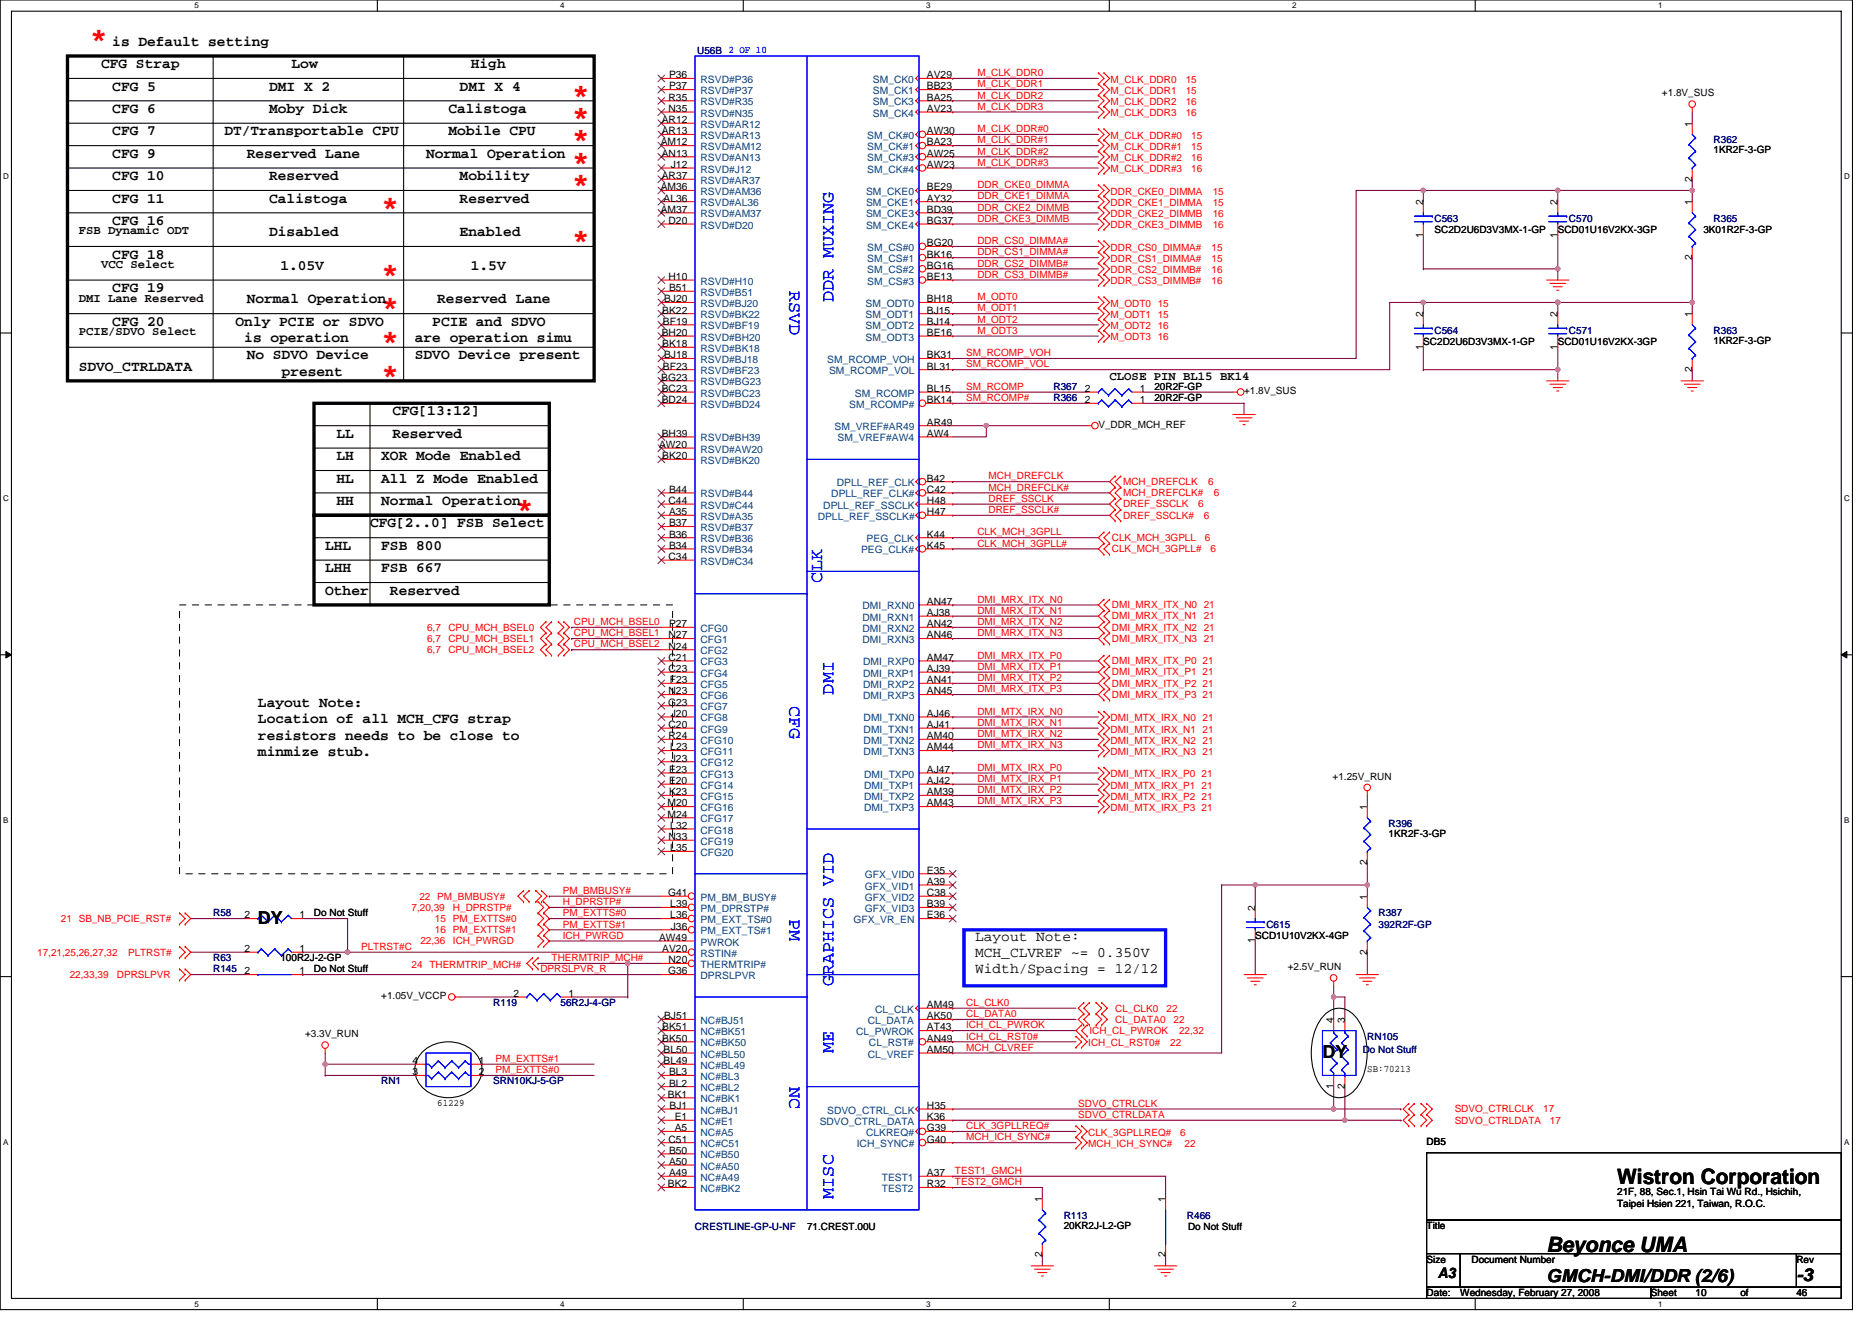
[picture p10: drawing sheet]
<svg xmlns="http://www.w3.org/2000/svg" width="297mm" height="210mm" viewBox="0 0 297 210" stroke-linecap="round" stroke-linejoin="round" font-family="sans-serif">
<defs><g id="words">
<g font-size="4.8" fill="#f00">
<text x="14.3" y="7.6">*</text>
<text x="90.7" y="16.4">*</text>
<text x="90.7" y="20">*</text>
<text x="90.7" y="23.6">*</text>
<text x="90.7" y="27.1">*</text>
<text x="60.5" y="34.2">*</text>
<text x="90.7" y="30.7">*</text>
<text x="90.7" y="39.6">*</text>
<text x="60.5" y="44.9">*</text>
<text x="60.5" y="50.2">*</text>
<text x="60.5" y="55.6">*</text>
<text x="60.5" y="60.9">*</text>
<text x="81.8" y="82.2">*</text>
</g>
<g font-size="3.4">
<text x="256.6" y="187.9">Wistron Corporation</text>
<text x="245.4" y="198.7">Beyonce UMA</text>
</g>
<g font-size="2.8" fill="#00f">
<text x="125.3" y="46.2" transform="rotate(90 125.3 46.2)">RSVD</text>
<text x="132.2" y="48" transform="rotate(-90 132.2 48)">DDR MUXING</text>
<text x="130.5" y="92.5" transform="rotate(-90 130.5 92.5)">CLK</text>
<text x="125.3" y="112" transform="rotate(90 125.3 112)">CFG</text>
<text x="132.2" y="110.2" transform="rotate(-90 132.2 110.2)">DMI</text>
<text x="125.3" y="145.8" transform="rotate(90 125.3 145.8)">PM</text>
<text x="132.2" y="156.5" transform="rotate(-90 132.2 156.5)">GRAPHICS VID</text>
<text x="132.2" y="167.1" transform="rotate(-90 132.2 167.1)">ME</text>
<text x="125.3" y="172.5" transform="rotate(90 125.3 172.5)">NC</text>
<text x="132.2" y="190.2" transform="rotate(-90 132.2 190.2)">MISC</text>
</g>
<g font-size="2.8">
<text x="40.9" y="146.7">DY</text>
<text x="209.8" y="168">DY</text>
<text x="245.4" y="203.5">GMCH-DMI/DDR (2/6)</text>
<text x="285" y="203.3">-3</text>
</g>
<g font-size="2.3">
<text x="16" y="10.8">CFG Strap</text>
<text x="17.8" y="7.3">is Default setting</text>
<text x="46.3" y="10.8">Low</text>
<text x="74.7" y="10.8">High</text>
<text x="17.8" y="14.4">CFG 5</text>
<text x="17.8" y="17.9">CFG 6</text>
<text x="42.7" y="14.4">DMI X 2</text>
<text x="42.7" y="17.9">Moby Dick</text>
<text x="71.2" y="17.9">Calistoga</text>
<text x="72.9" y="14.4">DMI X 4</text>
<text x="17.8" y="21.5">CFG 7</text>
<text x="35.6" y="21.5">DT/Transportable CPU</text>
<text x="71.2" y="21.5">Mobile CPU</text>
<text x="17.8" y="25">CFG 9</text>
<text x="17.8" y="28.6">CFG 10</text>
<text x="39.2" y="25">Reserved Lane</text>
<text x="42.7" y="28.6">Reserved</text>
<text x="67.6" y="25">Normal Operation</text>
<text x="72.9" y="28.6">Mobility</text>
<text x="17.8" y="35.7">CFG 16</text>
<text x="17.8" y="32.2">CFG 11</text>
<text x="42.7" y="32.2">Calistoga</text>
<text x="72.9" y="32.2">Reserved</text>
<text x="17.8" y="41">CFG 18</text>
<text x="42.7" y="37.5">Disabled</text>
<text x="72.9" y="37.5">Enabled</text>
<text x="17.8" y="46.4">CFG 19</text>
<text x="44.5" y="42.8">1.05V</text>
<text x="74.7" y="42.8">1.5V</text>
<text x="17.8" y="51.7">CFG 20</text>
<text x="37.4" y="51.7">Only PCIE or SDVO</text>
<text x="39.2" y="48.2">Normal Operation</text>
<text x="68.6" y="51.7">PCIE and SDVO</text>
<text x="69.4" y="48.2">Reserved Lane</text>
<text x="12.5" y="58.8">SDVO_CTRLDATA</text>
<text x="38.8" y="54.3">is operation</text>
<text x="39.2" y="57">No SDVO Device</text>
<text x="44.7" y="59.7">present</text>
<text x="65.8" y="54.3">are operation simu</text>
<text x="65.8" y="57">SDVO Device present</text>
<text x="62.3" y="65.9">CFG[13:12]</text>
<text x="53.4" y="69.5">LL</text>
<text x="62.3" y="69.5">Reserved</text>
<text x="53.4" y="73">LH</text>
<text x="53.4" y="76.6">HL</text>
<text x="60.5" y="73">XOR Mode Enabled</text>
<text x="60.5" y="76.6">All Z Mode Enabled</text>
<text x="53.4" y="80.2">HH</text>
<text x="58.7" y="83.7">CFG[2..0] FSB Select</text>
<text x="60.5" y="80.2">Normal Operation</text>
<text x="51.6" y="87.3">LHL</text>
<text x="60.5" y="87.3">FSB 800</text>
<text x="51.6" y="90.8">LHH</text>
<text x="51.6" y="94.4">Other</text>
<text x="60.5" y="90.8">FSB 667</text>
<text x="61.9" y="94.4">Reserved</text>
<text x="40.9" y="112.2">Layout Note:</text>
<text x="40.9" y="114.8">Location of all MCH_CFG strap</text>
<text x="40.9" y="117.4">resistors needs to be close to</text>
<text x="40.9" y="120">minmize stub.</text>
<text x="154.7" y="149.4">Layout Note:</text>
<text x="154.7" y="151.9">MCH_CLVREF ~= 0.350V</text>
<text x="154.7" y="154.4">Width/Spacing = 12/12</text>
<text x="228.2" y="202.9">A3</text>
</g>
<g font-size="1.9">
<text x="12.5" y="37.2">FSB Dynamic ODT</text>
<text x="12.5" y="47.9">DMI Lane Reserved</text>
<text x="16" y="42.5">VCC Select</text>
<text x="12.5" y="53.2">PCIE/SDVO Select</text>
<text x="176.1" y="60.3">CLOSE PIN BL15 BK14</text>
</g>
<g font-size="1.6" fill="#000080">
<text x="110.6" y="8.5">U56B 2 OF 10</text>
<text x="271.9" y="22.8">R362</text>
<text x="227.6" y="35.2">C563</text>
<text x="249" y="35.2">C570</text>
<text x="271.9" y="35.2">R365</text>
<text x="227.6" y="53">C564</text>
<text x="249" y="53">C571</text>
<text x="271.9" y="53">R363</text>
<text x="167.2" y="61.9">R367</text>
<text x="167.2" y="63.6">R366</text>
<text x="220.3" y="131.2">R396</text>
<text x="33.8" y="145.4">R58</text>
<text x="201" y="147.2">C615</text>
<text x="218.7" y="145.4">R387</text>
<text x="218.7" y="147.2">392R2F-GP</text>
<text x="33.8" y="152.5">R63</text>
<text x="33.8" y="154.3">R145</text>
<text x="78.3" y="159.7">R119</text>
<text x="88.9" y="159.7">56R2J-4-GP</text>
<text x="216.2" y="167.1">Do Not Stuff</text>
<text x="217" y="165">RN105</text>
<text x="60.5" y="172.1">RN1</text>
<text x="78.3" y="172.1">SRN10KJ-5-GP</text>
<text x="110.3" y="195.2">CRESTLINE-GP-U-NF</text>
<text x="168.8" y="193.4">R113</text>
<text x="188.3" y="193.4">R466</text>
</g>
<g font-size="1.6">
<text x="106.1" y="16">R35</text>
<text x="106.1" y="17.8">N35</text>
<text x="106.2" y="12.4">P36</text>
<text x="106.2" y="14.2">P37</text>
<text x="147.1" y="17.8">AV23</text>
<text x="147.1" y="12.4">AV29</text>
<text x="147.1" y="16">BA25</text>
<text x="147.1" y="14.2">BB23</text>
<text x="263.7" y="15.3">+1.8V_SUS</text>
<text x="104.8" y="23.1">AM12</text>
<text x="105" y="19.5">AR12</text>
<text x="105" y="21.3">AR13</text>
<text x="147.1" y="21.3">AW30</text>
<text x="147.1" y="23.1">BA23</text>
<text x="268.5" y="20.1" transform="rotate(-90 268.5 20.1)">1</text>
<text x="105" y="24.9">AN13</text>
<text x="105" y="28.4">AR37</text>
<text x="106.4" y="26.6">J12</text>
<text x="147.1" y="26.6">AW23</text>
<text x="147.1" y="24.9">AW25</text>
<text x="268.5" y="28.8" transform="rotate(-90 268.5 28.8)">2</text>
<text x="271.9" y="24.4">1KR2F-3-GP</text>
<text x="104.8" y="30.2">AM36</text>
<text x="104.8" y="33.8">AM37</text>
<text x="105.3" y="32">AL36</text>
<text x="106.1" y="35.5">D20</text>
<text x="147.1" y="32">AY32</text>
<text x="147.1" y="33.8">BD39</text>
<text x="147.1" y="30.2">BE29</text>
<text x="147.1" y="35.5">BG37</text>
<text x="225.8" y="32.5" transform="rotate(-90 225.8 32.5)">2</text>
<text x="247.2" y="32.5" transform="rotate(-90 247.2 32.5)">2</text>
<text x="268.5" y="32.5" transform="rotate(-90 268.5 32.5)">1</text>
<text x="147.1" y="39.1">BG20</text>
<text x="147.1" y="40.9">BK16</text>
<text x="225.8" y="37.7" transform="rotate(-90 225.8 37.7)">1</text>
<text x="227.6" y="37">SC2D2U6D3V3MX-1-GP</text>
<text x="247.2" y="37.7" transform="rotate(-90 247.2 37.7)">1</text>
<text x="247.2" y="37">SCD01U16V2KX-3GP</text>
<text x="268.5" y="41.3" transform="rotate(-90 268.5 41.3)">2</text>
<text x="270.3" y="37">3K01R2F-3-GP</text>
<text x="105.4" y="48">BJ20</text>
<text x="106.1" y="44.4">H10</text>
<text x="106.2" y="46.2">B51</text>
<text x="147.1" y="48">BH18</text>
<text x="147.1" y="42.7">BG16</text>
<text x="147.1" y="44.4">BE13</text>
<text x="105" y="53.3">BH20</text>
<text x="105.1" y="49.8">BK22</text>
<text x="105.2" y="51.5">BF19</text>
<text x="147.1" y="53.3">BE16</text>
<text x="147.1" y="51.5">BJ14</text>
<text x="147.1" y="49.8">BJ15</text>
<text x="225.8" y="50.3" transform="rotate(-90 225.8 50.3)">2</text>
<text x="247.2" y="50.3" transform="rotate(-90 247.2 50.3)">2</text>
<text x="268.5" y="50.3" transform="rotate(-90 268.5 50.3)">1</text>
<text x="105.1" y="55.1">BK18</text>
<text x="105.2" y="58.7">BF23</text>
<text x="105.4" y="56.9">BJ18</text>
<text x="147.1" y="58.7">BL31</text>
<text x="147.1" y="56.9">BK31</text>
<text x="225.8" y="55.5" transform="rotate(-90 225.8 55.5)">1</text>
<text x="225.8" y="54.8">SC2D2U6D3V3MX-1-GP</text>
<text x="247.2" y="55.5" transform="rotate(-90 247.2 55.5)">1</text>
<text x="247.2" y="54.8">SCD01U16V2KX-3GP</text>
<text x="268.5" y="59.1" transform="rotate(-90 268.5 59.1)">2</text>
<text x="271.9" y="54.6">1KR2F-3-GP</text>
<text x="104.9" y="60.4">BG23</text>
<text x="105" y="62.2">BC23</text>
<text x="105" y="64">BD24</text>
<text x="147.1" y="62.2">BL15</text>
<text x="147.1" y="64">BK14</text>
<text x="172.1" y="62.2">2</text>
<text x="172.1" y="64">2</text>
<text x="180.9" y="62.2">1</text>
<text x="180.9" y="64">1</text>
<text x="183.2" y="61.9">20R2F-GP</text>
<text x="183.2" y="63.6">20R2F-GP</text>
<text x="197.4" y="62.6">+1.8V_SUS</text>
<text x="104.6" y="71.1">AW20</text>
<text x="105" y="69.3">BH39</text>
<text x="147.1" y="67.5">AR49</text>
<text x="147.1" y="69.3">AW4</text>
<text x="174.3" y="67.9">V_DDR_MCH_REF</text>
<text x="105.1" y="72.9">BK20</text>
<text x="147.1" y="76.4">B42</text>
<text x="106.1" y="80">C44</text>
<text x="106.2" y="81.8">A35</text>
<text x="106.2" y="83.5">B37</text>
<text x="106.2" y="78.2">B44</text>
<text x="147.1" y="78.2">C42</text>
<text x="147.1" y="80">H48</text>
<text x="147.1" y="81.8">H47</text>
<text x="106.1" y="88.9">C34</text>
<text x="106.2" y="87.1">B34</text>
<text x="106.2" y="85.3">B36</text>
<text x="147.1" y="85.3">K44</text>
<text x="147.1" y="87.1">K45</text>
<text x="147.1" y="96">AN47</text>
<text x="106.1" y="101.3">N27</text>
<text x="106.2" y="99.5">P27</text>
<text x="147.1" y="97.8">AJ38</text>
<text x="147.1" y="99.5">AN42</text>
<text x="147.1" y="101.3">AN46</text>
<text x="106.1" y="103.1">N24</text>
<text x="106.1" y="104.9">C21</text>
<text x="106.1" y="106.7">C23</text>
<text x="147.1" y="106.7">AJ39</text>
<text x="147.1" y="104.9">AM47</text>
<text x="106" y="112">G23</text>
<text x="106.1" y="110.2">N23</text>
<text x="106.3" y="108.4">F23</text>
<text x="106.4" y="113.8">J20</text>
<text x="147.1" y="108.4">AN41</text>
<text x="147.1" y="110.2">AN45</text>
<text x="147.1" y="113.8">AJ46</text>
<text x="106.1" y="115.5">C20</text>
<text x="106.1" y="117.3">R24</text>
<text x="106.4" y="119.1">L23</text>
<text x="147.1" y="115.5">AJ41</text>
<text x="147.1" y="117.3">AM40</text>
<text x="147.1" y="119.1">AM44</text>
<text x="106.2" y="122.7">E23</text>
<text x="106.2" y="124.4">E20</text>
<text x="106.4" y="120.9">J23</text>
<text x="147.1" y="124.4">AJ42</text>
<text x="147.1" y="122.7">AJ47</text>
<text x="211.5" y="123.7">+1.25V_RUN</text>
<text x="105.9" y="128">M20</text>
<text x="105.9" y="129.8">M24</text>
<text x="106.2" y="126.2">K23</text>
<text x="106.4" y="131.6">L32</text>
<text x="147.1" y="126.2">AM39</text>
<text x="147.1" y="128">AM43</text>
<text x="216.9" y="128.5" transform="rotate(-90 216.9 128.5)">1</text>
<text x="106.1" y="133.3">N33</text>
<text x="106.4" y="135.1">L35</text>
<text x="216.9" y="137.3" transform="rotate(-90 216.9 137.3)">2</text>
<text x="220.3" y="132.8">1KR2F-3-GP</text>
<text x="106" y="142.2">G41</text>
<text x="106.4" y="144">L39</text>
<text x="147.1" y="142.2">C38</text>
<text x="147.1" y="138.7">E35</text>
<text x="147.1" y="140.4">A39</text>
<text x="147.1" y="144">B39</text>
<text x="216.9" y="142.8" transform="rotate(-90 216.9 142.8)">1</text>
<text x="38.8" y="145.8">2</text>
<text x="47.5" y="145.8">1</text>
<text x="49.8" y="145.4">Do Not Stuff</text>
<text x="104.6" y="149.3">AW49</text>
<text x="106.4" y="145.8">L36</text>
<text x="106.4" y="147.6">J36</text>
<text x="147.1" y="145.8">E36</text>
<text x="199.2" y="149.7" transform="rotate(-90 199.2 149.7)">1</text>
<text x="199.2" y="144.5" transform="rotate(-90 199.2 144.5)">2</text>
<text x="199.2" y="149">SCD1U10V2KX-4GP</text>
<text x="38.8" y="151.1">2</text>
<text x="38.8" y="154.7">2</text>
<text x="44.5" y="152.5">100R2J-2-GP</text>
<text x="47.5" y="151.1">1</text>
<text x="47.5" y="154.7">1</text>
<text x="49.8" y="154.3">Do Not Stuff</text>
<text x="105.1" y="151.1">AV20</text>
<text x="106" y="154.7">G36</text>
<text x="106.1" y="152.9">N20</text>
<text x="204.3" y="154">+2.5V_RUN</text>
<text x="216.9" y="151.5" transform="rotate(-90 216.9 151.5)">2</text>
<text x="60.5" y="158.6">+1.05V_VCCP</text>
<text x="81.5" y="158.2">2</text>
<text x="90.2" y="158.2">1</text>
<text x="105.4" y="161.8">BJ51</text>
<text x="147.1" y="161.8">AK50</text>
<text x="147.1" y="160">AM49</text>
<text x="48.4" y="164.6">+3.3V_RUN</text>
<text x="105.1" y="163.6">BK51</text>
<text x="105.1" y="165.3">BK50</text>
<text x="105.3" y="167.1">BL50</text>
<text x="147.1" y="163.6">AT43</text>
<text x="147.1" y="167.1">AM50</text>
<text x="147.1" y="165.3">AN49</text>
<text x="211.6" y="162.3" transform="rotate(-90 211.6 162.3)">4</text>
<text x="213.4" y="162.3" transform="rotate(-90 213.4 162.3)">3</text>
<text x="65.5" y="170.7">3</text>
<text x="65.5" y="168.9">4</text>
<text x="76" y="168.9">1</text>
<text x="76" y="170.7">2</text>
<text x="105.3" y="168.9">BL49</text>
<text x="106.2" y="170.7">BL3</text>
<text x="106.2" y="172.4">BL2</text>
<text x="211.6" y="172.8" transform="rotate(-90 211.6 172.8)">1</text>
<text x="213.4" y="172.8" transform="rotate(-90 213.4 172.8)">2</text>
<text x="217" y="170.2">SB:70213</text>
<text x="69.4" y="175.5">61229</text>
<text x="106" y="174.2">BK1</text>
<text x="106.3" y="176">BJ1</text>
<text x="107.1" y="177.8">E1</text>
<text x="107.1" y="179.6">A5</text>
<text x="147.1" y="177.8">K36</text>
<text x="147.1" y="179.6">G39</text>
<text x="147.1" y="176">H35</text>
<text x="106.1" y="181.3">C51</text>
<text x="106.2" y="183.1">B50</text>
<text x="106.2" y="184.9">A50</text>
<text x="147.1" y="181.3">G40</text>
<text x="226.4" y="181.7">DB5</text>
<text x="106" y="188.4">BK2</text>
<text x="106.2" y="186.7">A49</text>
<text x="147.1" y="186.7">A37</text>
<text x="147.1" y="188.4">R32</text>
<text x="165.4" y="190.8" transform="rotate(-90 165.4 190.8)">1</text>
<text x="184.9" y="190.8" transform="rotate(-90 184.9 190.8)">1</text>
<text x="256.6" y="189.7">21F, 88, Sec.1, Hsin Tai Wu Rd., Hsichih,</text>
<text x="256.6" y="191.5">Taipei Hsien 221, Taiwan, R.O.C.</text>
<text x="128.1" y="195.2">71.CREST.00U</text>
<text x="168.8" y="195.1">20KR2J-L2-GP</text>
<text x="188.5" y="195.2">Do Not Stuff</text>
<text x="226.4" y="195.1">Title</text>
<text x="165.4" y="199.5" transform="rotate(-90 165.4 199.5)">2</text>
<text x="184.9" y="199.5" transform="rotate(-90 184.9 199.5)">2</text>
<text x="226.4" y="200.4">Size</text>
<text x="233.5" y="200.4">Document Number</text>
<text x="285" y="200.4">Rev</text>
<text x="226.4" y="205.7">Date:</text>
<text x="231.7" y="205.7">Wednesday, February 27, 2008</text>
<text x="261.9" y="205.7">Sheet</text>
<text x="269" y="205.7">10</text>
<text x="276.2" y="205.7">of</text>
<text x="285" y="205.7">46</text>
</g>
<g font-size="1.6" fill="#004080">
<text x="111.2" y="13.2">RSVD#P36</text>
<text x="111.2" y="14.9">RSVD#P37</text>
<text x="111.2" y="16.7">RSVD#R35</text>
<text x="138.5" y="13.2">SM_CK0</text>
<text x="138.5" y="16.7">SM_CK3</text>
<text x="138.5" y="14.9">SM_CK1</text>
<text x="111.2" y="18.5">RSVD#N35</text>
<text x="111.2" y="20.3">RSVD#AR12</text>
<text x="111.2" y="22.1">RSVD#AR13</text>
<text x="111.2" y="23.8">RSVD#AM12</text>
<text x="137.6" y="22.1">SM_CK#0</text>
<text x="137.6" y="23.8">SM_CK#1</text>
<text x="138.5" y="18.5">SM_CK4</text>
<text x="111.2" y="25.6">RSVD#AN13</text>
<text x="111.2" y="27.4">RSVD#J12</text>
<text x="111.2" y="29.2">RSVD#AR37</text>
<text x="137.6" y="27.4">SM_CK#4</text>
<text x="137.6" y="25.6">SM_CK#3</text>
<text x="111.2" y="30.9">RSVD#AM36</text>
<text x="111.2" y="32.7">RSVD#AL36</text>
<text x="111.2" y="34.5">RSVD#AM37</text>
<text x="137.4" y="32.7">SM_CKE1</text>
<text x="137.4" y="34.5">SM_CKE3</text>
<text x="137.4" y="30.9">SM_CKE0</text>
<text x="111.2" y="36.3">RSVD#D20</text>
<text x="137.4" y="36.3">SM_CKE4</text>
<text x="137.6" y="39.8">SM_CS#0</text>
<text x="137.6" y="41.6">SM_CS#1</text>
<text x="111.2" y="45.2">RSVD#H10</text>
<text x="111.2" y="46.9">RSVD#B51</text>
<text x="137.6" y="43.4">SM_CS#2</text>
<text x="137.6" y="45.2">SM_CS#3</text>
<text x="111.2" y="48.7">RSVD#BJ20</text>
<text x="111.2" y="50.5">RSVD#BK22</text>
<text x="111.2" y="52.3">RSVD#BF19</text>
<text x="137.3" y="48.7">SM_ODT0</text>
<text x="137.3" y="52.3">SM_ODT2</text>
<text x="137.3" y="50.5">SM_ODT1</text>
<text x="111.2" y="54.1">RSVD#BH20</text>
<text x="111.2" y="55.8">RSVD#BK18</text>
<text x="111.2" y="57.6">RSVD#BJ18</text>
<text x="111.2" y="59.4">RSVD#BF23</text>
<text x="131.3" y="57.6">SM_RCOMP_VOH</text>
<text x="131.5" y="59.4">SM_RCOMP_VOL</text>
<text x="137.3" y="54.1">SM_ODT3</text>
<text x="111.2" y="61.2">RSVD#BG23</text>
<text x="111.2" y="62.9">RSVD#BC23</text>
<text x="111.2" y="64.7">RSVD#BD24</text>
<text x="134.8" y="64.7">SM_RCOMP#</text>
<text x="135.7" y="62.9">SM_RCOMP</text>
<text x="111.2" y="70.1">RSVD#BH39</text>
<text x="111.2" y="71.8">RSVD#AW20</text>
<text x="132.4" y="68.3">SM_VREF#AR49</text>
<text x="132.9" y="70.1">SM_VREF#AW4</text>
<text x="111.2" y="73.6">RSVD#BK20</text>
<text x="132.8" y="77.2">DPLL_REF_CLK</text>
<text x="111.2" y="82.5">RSVD#A35</text>
<text x="111.2" y="79">RSVD#B44</text>
<text x="111.2" y="80.7">RSVD#C44</text>
<text x="129.7" y="82.5">DPLL_REF_SSCLK#</text>
<text x="130.6" y="80.7">DPLL_REF_SSCLK</text>
<text x="131.9" y="79">DPLL_REF_CLK#</text>
<text x="111.2" y="87.8">RSVD#B34</text>
<text x="111.2" y="86.1">RSVD#B36</text>
<text x="111.2" y="84.3">RSVD#B37</text>
<text x="111.2" y="89.6">RSVD#C34</text>
<text x="136.6" y="87.8">PEG_CLK#</text>
<text x="137.5" y="86.1">PEG_CLK</text>
<text x="111.2" y="100.3">CFG0</text>
<text x="136.9" y="98.5">DMI_RXN1</text>
<text x="136.9" y="100.3">DMI_RXN2</text>
<text x="136.9" y="96.7">DMI_RXN0</text>
<text x="111.2" y="102.1">CFG1</text>
<text x="111.2" y="103.8">CFG2</text>
<text x="111.2" y="105.6">CFG3</text>
<text x="111.2" y="107.4">CFG4</text>
<text x="136.9" y="102.1">DMI_RXN3</text>
<text x="136.9" y="107.4">DMI_RXP1</text>
<text x="136.9" y="105.6">DMI_RXP0</text>
<text x="111.2" y="109.2">CFG5</text>
<text x="111.2" y="111">CFG6</text>
<text x="111.2" y="112.7">CFG7</text>
<text x="136.9" y="109.2">DMI_RXP2</text>
<text x="136.9" y="111">DMI_RXP3</text>
<text x="111.2" y="114.5">CFG8</text>
<text x="111.2" y="116.3">CFG9</text>
<text x="111.2" y="118.1">CFG10</text>
<text x="111.2" y="119.8">CFG11</text>
<text x="137" y="116.3">DMI_TXN1</text>
<text x="137" y="114.5">DMI_TXN0</text>
<text x="137" y="118.1">DMI_TXN2</text>
<text x="137" y="119.8">DMI_TXN3</text>
<text x="111.2" y="121.6">CFG12</text>
<text x="111.2" y="123.4">CFG13</text>
<text x="111.2" y="125.2">CFG14</text>
<text x="137.1" y="125.2">DMI_TXP1</text>
<text x="137.1" y="123.4">DMI_TXP0</text>
<text x="111.2" y="127">CFG15</text>
<text x="111.2" y="128.7">CFG16</text>
<text x="111.2" y="130.5">CFG17</text>
<text x="137.1" y="127">DMI_TXP2</text>
<text x="137.1" y="128.7">DMI_TXP3</text>
<text x="111.2" y="132.3">CFG18</text>
<text x="111.2" y="134.1">CFG19</text>
<text x="111.2" y="135.8">CFG20</text>
<text x="111.2" y="143">PM_BM_BUSY#</text>
<text x="137.2" y="143">GFX_VID2</text>
<text x="137.2" y="139.4">GFX_VID0</text>
<text x="137.2" y="141.2">GFX_VID1</text>
<text x="111.2" y="144.7">PM_DPRSTP#</text>
<text x="111.2" y="146.5">PM_EXT_TS#0</text>
<text x="111.2" y="148.3">PM_EXT_TS#1</text>
<text x="135.4" y="146.5">GFX_VR_EN</text>
<text x="137.2" y="144.7">GFX_VID3</text>
<text x="111.2" y="150.1">PWROK</text>
<text x="111.2" y="151.8">RSTIN#</text>
<text x="111.2" y="153.6">THERMTRIP#</text>
<text x="111.2" y="155.4">DPRSLPVR</text>
<text x="138.9" y="160.7">CL_CLK</text>
<text x="111.2" y="162.5">NC#BJ51</text>
<text x="111.2" y="164.3">NC#BK51</text>
<text x="111.2" y="166.1">NC#BK50</text>
<text x="111.2" y="167.9">NC#BL50</text>
<text x="135.8" y="164.3">CL_PWROK</text>
<text x="137.7" y="162.5">CL_DATA</text>
<text x="137.7" y="167.9">CL_VREF</text>
<text x="137.9" y="166.1">CL_RST#</text>
<text x="111.2" y="169.6">NC#BL49</text>
<text x="111.2" y="171.4">NC#BL3</text>
<text x="111.2" y="173.2">NC#BL2</text>
<text x="111.2" y="175">NC#BK1</text>
<text x="111.2" y="176.7">NC#BJ1</text>
<text x="111.2" y="178.5">NC#E1</text>
<text x="130.1" y="178.5">SDVO_CTRL_DATA</text>
<text x="131.3" y="176.7">SDVO_CTRL_CLK</text>
<text x="111.2" y="180.3">NC#A5</text>
<text x="111.2" y="182.1">NC#C51</text>
<text x="111.2" y="183.9">NC#B50</text>
<text x="111.2" y="185.6">NC#A50</text>
<text x="136" y="182.1">ICH_SYNC#</text>
<text x="137.4" y="180.3">CLKREQ#</text>
<text x="111.2" y="187.4">NC#A49</text>
<text x="111.2" y="189.2">NC#BK2</text>
<text x="139.9" y="187.4">TEST1</text>
<text x="139.9" y="189.2">TEST2</text>
</g>
<g font-size="1.6" fill="#f00">
<text x="155.1" y="12.1">M_CLK_DDR0</text>
<text x="155.1" y="13.9">M_CLK_DDR1</text>
<text x="155.1" y="15.6">M_CLK_DDR2</text>
<text x="155.1" y="17.4">M_CLK_DDR3</text>
<text x="176.2" y="13.1">M_CLK_DDR0</text>
<text x="176.2" y="14.9">M_CLK_DDR1</text>
<text x="176.2" y="16.7">M_CLK_DDR2</text>
<text x="188.1" y="13.1">15</text>
<text x="188.1" y="14.9">15</text>
<text x="188.1" y="16.7">16</text>
<text x="155.1" y="21">M_CLK_DDR#0</text>
<text x="155.1" y="22.8">M_CLK_DDR#1</text>
<text x="176.2" y="18.5">M_CLK_DDR3</text>
<text x="176.2" y="22">M_CLK_DDR#0</text>
<text x="176.2" y="23.8">M_CLK_DDR#1</text>
<text x="188.1" y="18.5">16</text>
<text x="189" y="22">15</text>
<text x="189" y="23.8">15</text>
<text x="155.1" y="29.9">DDR_CKE0_DIMMA</text>
<text x="155.1" y="24.5">M_CLK_DDR#2</text>
<text x="155.1" y="26.3">M_CLK_DDR#3</text>
<text x="176.2" y="25.6">M_CLK_DDR#2</text>
<text x="176.2" y="27.4">M_CLK_DDR#3</text>
<text x="189" y="25.6">16</text>
<text x="189" y="27.4">16</text>
<text x="155.1" y="33.4">DDR_CKE2_DIMMB</text>
<text x="155.1" y="35.2">DDR_CKE3_DIMMB</text>
<text x="155.1" y="31.6">DDR_CKE1_DIMMA</text>
<text x="176.2" y="30.9">DDR_CKE0_DIMMA</text>
<text x="176.2" y="32.7">DDR_CKE1_DIMMA</text>
<text x="176.2" y="34.5">DDR_CKE2_DIMMB</text>
<text x="192.4" y="30.9">15</text>
<text x="192.4" y="32.7">15</text>
<text x="192.4" y="34.5">16</text>
<text x="155.1" y="38.8">DDR_CS0_DIMMA#</text>
<text x="155.1" y="40.5">DDR_CS1_DIMMA#</text>
<text x="176.2" y="36.3">DDR_CKE3_DIMMB</text>
<text x="176.2" y="39.8">DDR_CS0_DIMMA#</text>
<text x="176.2" y="41.6">DDR_CS1_DIMMA#</text>
<text x="192.2" y="39.8">15</text>
<text x="192.2" y="41.6">15</text>
<text x="192.4" y="36.3">16</text>
<text x="155.1" y="47.6">M_ODT0</text>
<text x="155.1" y="42.3">DDR_CS2_DIMMB#</text>
<text x="155.1" y="44.1">DDR_CS3_DIMMB#</text>
<text x="176.2" y="43.4">DDR_CS2_DIMMB#</text>
<text x="176.2" y="45.1">DDR_CS3_DIMMB#</text>
<text x="192.2" y="43.4">16</text>
<text x="192.2" y="45.1">16</text>
<text x="155.1" y="51.2">M_ODT2</text>
<text x="155.1" y="53">M_ODT3</text>
<text x="155.1" y="49.4">M_ODT1</text>
<text x="176.2" y="48.7">M_ODT0 15</text>
<text x="176.2" y="50.5">M_ODT1 15</text>
<text x="176.2" y="52.3">M_ODT2 16</text>
<text x="153.3" y="58.3">SM_RCOMP_VOL</text>
<text x="153.3" y="56.5">SM_RCOMP_VOH</text>
<text x="176.2" y="54">M_ODT3 16</text>
<text x="153.3" y="61.9">SM_RCOMP</text>
<text x="153.3" y="63.6">SM_RCOMP#</text>
<text x="156.9" y="76.1">MCH_DREFCLK</text>
<text x="156.9" y="77.9">MCH_DREFCLK#</text>
<text x="178.2" y="77">MCH_DREFCLK</text>
<text x="191.7" y="77">6</text>
<text x="156.9" y="79.7">DREF_SSCLK</text>
<text x="156.9" y="81.4">DREF_SSCLK#</text>
<text x="178.2" y="78.8">MCH_DREFCLK#</text>
<text x="178.2" y="80.5">DREF_SSCLK</text>
<text x="178.2" y="82.3">DREF_SSCLK#</text>
<text x="190.1" y="80.5">6</text>
<text x="191" y="82.3">6</text>
<text x="192.6" y="78.8">6</text>
<text x="155.1" y="86.8">CLK_MCH_3GPLL#</text>
<text x="155.1" y="85">CLK_MCH_3GPLL</text>
<text x="176.4" y="85.9">CLK_MCH_3GPLL</text>
<text x="176.4" y="87.7">CLK_MCH_3GPLL#</text>
<text x="191.2" y="85.9">6</text>
<text x="192.1" y="87.7">6</text>
<text x="155.1" y="95.7">DMI_MRX_ITX_N0</text>
<text x="67.8" y="100.1">6,7</text>
<text x="67.8" y="101.9">6,7</text>
<text x="71.2" y="100.1">CPU_MCH_BSEL0</text>
<text x="71.2" y="101.9">CPU_MCH_BSEL1</text>
<text x="91.1" y="101">CPU_MCH_BSEL1</text>
<text x="91.1" y="99.2">CPU_MCH_BSEL0</text>
<text x="155.1" y="97.4">DMI_MRX_ITX_N1</text>
<text x="155.1" y="99.2">DMI_MRX_ITX_N2</text>
<text x="155.1" y="101">DMI_MRX_ITX_N3</text>
<text x="176.4" y="98.3">DMI_MRX_ITX_N1 21</text>
<text x="176.4" y="100.1">DMI_MRX_ITX_N2 21</text>
<text x="176.4" y="101.9">DMI_MRX_ITX_N3 21</text>
<text x="176.4" y="96.5">DMI_MRX_ITX_N0 21</text>
<text x="67.8" y="103.7">6,7</text>
<text x="71.2" y="103.7">CPU_MCH_BSEL2</text>
<text x="91.1" y="102.8">CPU_MCH_BSEL2</text>
<text x="155.1" y="104.5">DMI_MRX_ITX_P0</text>
<text x="155.1" y="106.3">DMI_MRX_ITX_P1</text>
<text x="176.4" y="105.4">DMI_MRX_ITX_P0 21</text>
<text x="176.4" y="107.2">DMI_MRX_ITX_P1 21</text>
<text x="155.1" y="108.1">DMI_MRX_ITX_P2</text>
<text x="155.1" y="109.9">DMI_MRX_ITX_P3</text>
<text x="155.1" y="113.4">DMI_MTX_IRX_N0</text>
<text x="176.4" y="109">DMI_MRX_ITX_P2 21</text>
<text x="176.4" y="110.8">DMI_MRX_ITX_P3 21</text>
<text x="155.1" y="115.2">DMI_MTX_IRX_N1</text>
<text x="155.1" y="117">DMI_MTX_IRX_N2</text>
<text x="155.1" y="118.8">DMI_MTX_IRX_N3</text>
<text x="176.2" y="114.5">DMI_MTX_IRX_N0 21</text>
<text x="176.2" y="116.3">DMI_MTX_IRX_N1 21</text>
<text x="176.2" y="118">DMI_MTX_IRX_N2 21</text>
<text x="176.2" y="119.8">DMI_MTX_IRX_N3 21</text>
<text x="155.1" y="122.3">DMI_MTX_IRX_P0</text>
<text x="155.1" y="125.9">DMI_MTX_IRX_P2</text>
<text x="155.1" y="124.1">DMI_MTX_IRX_P1</text>
<text x="176.2" y="123.4">DMI_MTX_IRX_P0 21</text>
<text x="176.2" y="125.2">DMI_MTX_IRX_P1 21</text>
<text x="155.1" y="127.7">DMI_MTX_IRX_P3</text>
<text x="176.2" y="126.9">DMI_MTX_IRX_P2 21</text>
<text x="176.2" y="128.7">DMI_MTX_IRX_P3 21</text>
<text x="66.5" y="142.8">22 PM_BMBUSY#</text>
<text x="89.3" y="141.9">PM_BMBUSY#</text>
<text x="89.3" y="143.7">H_DPRSTP#</text>
<text x="9.6" y="146.3">21 SB_NB_PCIE_RST#</text>
<text x="65.3" y="144.5">7,20,39</text>
<text x="66.7" y="149.9">22,36</text>
<text x="69" y="146.3">15 PM_EXTTS#0</text>
<text x="69" y="148.1">16 PM_EXTTS#1</text>
<text x="71.9" y="144.5">H_DPRSTP#</text>
<text x="71.9" y="149.9">ICH_PWRGD</text>
<text x="89.3" y="149">ICH_PWRGD</text>
<text x="89.3" y="145.4">PM_EXTTS#0</text>
<text x="89.3" y="147.2">PM_EXTTS#1</text>
<text x="5.9" y="151.7">17,21,25,26,27,32</text>
<text x="11.1" y="155.2">22,33,39</text>
<text x="18.5" y="155.2">DPRSLPVR</text>
<text x="20.3" y="151.7">PLTRST#</text>
<text x="57.3" y="150.8">PLTRST#C</text>
<text x="65.3" y="153.6">24 THERMTRIP_MCH#</text>
<text x="85.7" y="154.3">DPRSLPVR_R</text>
<text x="87.5" y="152.5">THERMTRIP_MCH#</text>
<text x="153.3" y="159.7">CL_CLK0</text>
<text x="153.3" y="161.4">CL_DATA0</text>
<text x="176.9" y="160.5">CL_CLK0</text>
<text x="185.1" y="160.5">22</text>
<text x="153.3" y="166.8">MCH_CLVREF</text>
<text x="153.3" y="163.2">ICH_CL_PWROK</text>
<text x="153.3" y="165">ICH_CL_RST0#</text>
<text x="172.7" y="166.1">ICH_CL_RST0#</text>
<text x="172.9" y="164.1">ICH_CL_PWROK</text>
<text x="176.9" y="162.3">CL_DATA0</text>
<text x="185.7" y="166.1">22</text>
<text x="186.2" y="162.3">22</text>
<text x="187.1" y="164.1">22,32</text>
<text x="78.6" y="170.3">PM_EXTTS#0</text>
<text x="78.6" y="168.6">PM_EXTTS#1</text>
<text x="153.3" y="179.2">CLK_3GPLLREQ#</text>
<text x="171.1" y="177.4">SDVO_CTRLDATA</text>
<text x="171.1" y="175.7">SDVO_CTRLCLK</text>
<text x="230.8" y="178.3">SDVO_CTRLDATA</text>
<text x="230.8" y="176.6">SDVO_CTRLCLK</text>
<text x="244.9" y="176.6">17</text>
<text x="245.9" y="178.3">17</text>
<text x="153.3" y="181">MCH_ICH_SYNC#</text>
<text x="172.7" y="182.1">MCH_ICH_SYNC#</text>
<text x="172.7" y="180.3">CLK_3GPLLREQ#</text>
<text x="187.3" y="180.3">6</text>
<text x="188" y="182.1">22</text>
<text x="151.5" y="188.1">TEST2_GMCH</text>
<text x="151.5" y="186.3">TEST1_GMCH</text>
</g>
<g font-size="1.3">
<text x="30.8" y="1.3">5</text>
<text x="88.9" y="1.3">4</text>
<text x="147" y="1.3">3</text>
<text x="205" y="1.3">2</text>
<text x="263.1" y="1.3">1</text>
<text x=".5" y="28.4">D</text>
<text x="292.6" y="28.4">D</text>
<text x=".5" y="79.5">C</text>
<text x="292.6" y="79.5">C</text>
<text x=".5" y="130.6">B</text>
<text x="292.6" y="130.6">B</text>
<text x=".5" y="181.7">A</text>
<text x="292.6" y="181.7">A</text>
<text x="30.8" y="207.4">5</text>
<text x="88.9" y="207.4">4</text>
<text x="147" y="207.4">3</text>
<text x="205" y="207.4">2</text>
<text x="263.1" y="207.4">1</text>
</g>
</g></defs>
<path d="M0 0h293.9v207.9h-293.9zM1.8 1.8h290.4v204.3h-290.4z" fill="none" stroke="#000" stroke-width=".17"/>
<g fill="#fff">
<path d="M30.8 .2h.7v1.4h-.7z"/>
<path d="M30.8 206.3h.7v1.4h-.7z"/>
</g>
<path d="M59.9 0v1.8M59.9 206.1v1.8" fill="none" stroke="#000" stroke-width=".17"/>
<g fill="#fff">
<path d="M88.9 .2h.7v1.4h-.7z"/>
<path d="M88.9 206.3h.7v1.4h-.7z"/>
</g>
<path d="M117.9 0v1.8M117.9 206.1v1.8" fill="none" stroke="#000" stroke-width=".17"/>
<g fill="#fff">
<path d="M147 .2h.7v1.4h-.7z"/>
<path d="M147 206.3h.7v1.4h-.7z"/>
</g>
<path d="M176 0v1.8M176 206.1v1.8" fill="none" stroke="#000" stroke-width=".17"/>
<g fill="#fff">
<path d="M205 .2h.7v1.4h-.7z"/>
<path d="M205 206.3h.7v1.4h-.7z"/>
</g>
<path d="M234.1 0v1.8M234.1 206.1v1.8" fill="none" stroke="#000" stroke-width=".17"/>
<g fill="#fff">
<path d="M263.1 .2h.7v1.4h-.7z"/>
<path d="M263.1 206.3h.7v1.4h-.7z"/>
<path d="M.5 27.3h.9v1.4h-.9z"/>
<path d="M292.6 27.3h.9v1.4h-.9z"/>
<path d="M.5 78.4h.9v1.4h-.9z"/>
<path d="M292.6 78.4h.9v1.4h-.9z"/>
</g>
<path d="M0 52.9h1.8M292.2 52.9h1.7" fill="none" stroke="#000" stroke-width=".17"/>
<g fill="#fff">
<path d="M.5 129.5h.8v1.4h-.8z"/>
<path d="M292.6 129.5h.9v1.4h-.9z"/>
</g>
<path d="M0 103.9h1.8M292.2 103.9h1.7" fill="none" stroke="#000" stroke-width=".17"/>
<path d="M.9 103.4l.9 .5-.9 .5zM292.2 103.9l.8-.5v1z" fill="#000" stroke="#000" stroke-width=".16"/>
<g fill="#fff">
<path d="M.5 180.5h.8v1.4h-.8z"/>
<path d="M292.6 180.5h.9v1.4h-.9z"/>
</g>
<g fill="none" stroke="#000" stroke-width=".17">
<path d="M10.7 16h83.6M10.7 12.4h83.6M10.7 19.6h83.6M33.8 8.9v51.6M64 8.9v51.6M94.3 12.4h.1M94.3 19.6h.1M10.7 39.1h83.6M10.7 23.1h83.6M10.7 26.7h83.6M10.7 30.2h83.6M10.7 33.8h83.6"/>
<path d="M94.3 39.1h.1M94.3 23.1h.1M94.3 26.7h.1M94.3 30.2h.1M94.3 33.8h.1M10.7 44.4h83.6M10.7 49.8h83.6M10.7 55.1h83.6M94.3 44.4h.1M94.3 49.8h.1M94.3 55.1h.1M49.8 67.6h37.4"/>
<path d="M49.8 71.1h37.4M49.8 74.7h37.4M49.8 78.2h37.4M58.7 64v32M87.2 78.2h.1M49.8 85.3h37.4M49.8 88.9h37.4M49.8 92.5h.1M49.8 92.5h37.4M58.7 96h.1M58.7 81.8h.1M0 155h1.8"/>
<path d="M292.2 155h1.7M67.1 166.9a6 6 0 0 1 8.6 .6 4 4 0 0 1-1.9 6.1 5.8 5.8 0 0 1-7.6-2.3 3.9 3.9 0 0 1 .9-4.4zM209.9 161.4a3.2 3.2 0 0 1 5.2 0 9.9 9.9 0 0 1 0 11.4 3.2 3.2 0 0 1-5.2 0 10 10 0 0 1 0-11.4zM226.4 199h5.3v5.3h-5.3zM226.4 183h65.8v10.6h-65.8zM226.4 193.6h65.8v5.4h-65.8zM231.7 199h53.3v5.3h-53.3zM285 199h7.2v5.3h-7.2zM226.4 204.3h35.5v1.8h-35.5zM261.9 204.3h30.3v1.8h-30.3z"/>
</g>
<g fill="none" stroke="#800040" stroke-width=".17">
<path d="M151.2 12.4h.1M151.2 14.2h.1M151.2 16h.1M151.2 17.8h.1M151.2 12.4h23.1M151.2 14.2h23.1M151.2 16h23.1M151.2 17.8h23.1M268.5 17.8v1.8M151.2 21.3h.1M151.2 23.1h.1M151.2 33.8h.1"/>
<path d="M151.2 35.6h.1M151.2 39.1h.1M151.2 30.2h.1M151.2 32h.1M151.2 24.9h.1M151.2 26.7h.1M151.2 30.2h23.1M151.2 21.3h23.1M151.2 23.1h23.1M151.2 33.8h23.1M151.2 35.6h23.1M151.2 39.1h23.1"/>
<path d="M151.2 32h23.1M151.2 24.9h23.1M151.2 26.7h23.1M225.8 30.2h-10.6v26.7h-64M225.8 30.2h.1M225.8 30.2v1.8M225.8 37.3v5.4M225.8 30.2h42.7M247.2 37.3v5.4M247.2 30.2v1.8M247.2 30.2h.1M268.5 28.4v1.8"/>
<path d="M268.5 30.2v1.8M151.2 58.7h.1M151.2 51.6h.1M151.2 53.3h.1M151.2 48h.1M151.2 49.8h.1M151.2 42.7h.1M151.2 44.4h.1M151.2 40.9h.1M151.2 56.9h.1M151.2 42.7h23.1M151.2 48h23.1"/>
<path d="M151.2 51.6h23.1M151.2 53.3h23.1M151.2 49.8h23.1M151.2 44.4h23.1M151.2 40.9h23.1M225.8 42.7h.1M225.8 48v1.8M225.8 48h.1M225.8 58.7h.1M225.8 55.1v3.6M225.8 48h-5.3v10.7h-69.3M225.8 58.7h21.4"/>
<path d="M225.8 42.7h21.4M225.8 48h42.7M247.2 42.7v1.7M247.2 48h.1M247.2 48v1.8M247.2 58.7v1.8M247.2 55.1v3.6M268.5 40.9v7.1M268.5 48v1.8M268.5 58.7v1.8M151.2 67.6h5.3M151.2 62.2h.1"/>
<path d="M151.2 64h.1M151.2 76.5h.1M151.2 78.2h.1M151.2 62.2h21.3M151.2 64h21.3M151.2 76.5h24.9M151.2 78.2h24.9M156.5 67.6v1.7h-5.3M156.5 67.6h.1M156.5 67.6h16M181.4 62.2h14.2M181.4 64h16v1.8"/>
<path d="M90.7 99.6h.1M90.7 99.6h14.2M151.2 87.1h.1M151.2 85.3h.1M151.2 96h.1M151.2 97.8h.1M151.2 99.6h.1M151.2 80h.1M151.2 81.8h.1M151.2 87.1h23.1M151.2 85.3h23.1M151.2 96h23.1"/>
<path d="M151.2 97.8h23.1M151.2 99.6h23.1M151.2 80h24.9M151.2 81.8h24.9M90.7 101.3h.1M90.7 103.1h.1M90.7 101.3h14.2M90.7 103.1h14.2M151.2 101.3h.1M151.2 104.9h.1M151.2 106.7h.1M151.2 108.5h.1"/>
<path d="M151.2 110.2h.1M151.2 113.8h.1M151.2 115.6h.1M151.2 117.3h.1M151.2 119.1h.1M151.2 101.3h23.1M151.2 104.9h23.1M151.2 106.7h23.1M151.2 108.5h23.1M151.2 110.2h23.1M151.2 113.8h23.1M151.2 115.6h23.1"/>
<path d="M151.2 117.3h23.1M151.2 119.1h23.1M151.2 122.7h.1M151.2 126.2h.1M151.2 128h.1M151.2 124.5h.1M151.2 122.7h23.1M151.2 126.2h23.1M151.2 128h23.1M151.2 124.5h23.1M217 126.2v1.8M217 136.9v3.6"/>
<path d="M30.3 154.7h8.9M30.3 145.8h8.9M30.3 151.1h8.9M48 154.7h.1M48 151.1h.1M48 145.8h7.2v5.3M48 154.7h56.9M48 151.1h56.9M55.2 151.1h.1M72.9 158.2h8.9M85.4 152.9h.1M85.4 152.9h14.2"/>
<path d="M87.2 149.4h.1M87.2 145.8h.1M87.2 147.6h.1M87.2 142.2h.1M87.2 144h.1M87.2 149.4h17.7M87.2 145.8h17.7M87.2 147.6h17.7M87.2 142.2h17.7M87.2 144h17.7M90.7 158.2h8.9M99.6 152.9h5.3"/>
<path d="M99.6 158.2h.1M99.6 152.9v5.3M193.8 140.5h.1M193.8 140.5v26.6h-42.6M193.8 140.5h23.2M199.2 140.5v3.5M199.2 140.5h.1M199.2 149.4v5.3M211.6 158.2h1.8v3.6M211.6 156.5v1.7M211.6 158.2h.1M211.6 158.2v3.6"/>
<path d="M217 151.1v3.6M217 140.5v1.7M51.6 167.1v1.8h14.2M51.6 170.7h.1M51.6 170.7h14.2M51.6 168.9v1.8M76.5 170.7h.1M76.5 168.9h.1M76.5 170.7h17.8M76.5 168.9h17.8M151.2 167.1h.1M151.2 163.6h.1"/>
<path d="M151.2 165.4h.1M151.2 179.6h.1M151.2 160h.1M151.2 161.8h.1M151.2 177.8h.1M151.2 176h.1M151.2 163.6h19.5M151.2 165.4h19.5M151.2 179.6h19.5M151.2 160h19.5M151.2 161.8h19.5M151.2 177.8h71.1"/>
<path d="M151.2 176h71.1M211.6 172.5v3.5M213.4 172.5v5.3M222.3 176h.1M222.3 177.8h.1M151.2 186.7h33.8v3.5M151.2 188.5h14.2v1.7M151.2 188.5h.1M151.2 181.4h.1M151.2 186.7h.1M151.2 181.4h19.5M165.4 199.1v1.8"/>
<path d="M185 199.1v1.8"/>
</g>
<g fill="#f0f" stroke="#f0f" stroke-width=".17">
<circle cx="247.2" cy="42.7" r=".35"/>
<circle cx="225.8" cy="30.2" r=".35"/>
<circle cx="268.5" cy="30.2" r=".35"/>
<circle cx="247.2" cy="30.2" r=".35"/>
<circle cx="268.5" cy="48" r=".35"/>
<circle cx="247.2" cy="48" r=".35"/>
<circle cx="225.8" cy="48" r=".35"/>
<circle cx="247.2" cy="58.7" r=".35"/>
<circle cx="55.1" cy="151.1" r=".35"/>
<circle cx="199.2" cy="140.4" r=".35"/>
<circle cx="216.9" cy="140.4" r=".35"/>
<circle cx="156.5" cy="67.6" r=".35"/>
<circle cx="99.6" cy="152.9" r=".35"/>
<circle cx="51.6" cy="168.9" r=".35"/>
<circle cx="211.6" cy="176" r=".35"/>
<circle cx="213.4" cy="177.8" r=".35"/>
<circle cx="211.6" cy="158.2" r=".35"/>
</g>
<g fill="none" stroke="#f00" stroke-width=".17">
<path d="M104.9 12.4h5.4M104.9 14.2h5.4M104.9 16h5.4M104.9 17.8h5.4M104.9 19.6h5.4M174.3 11.6h.1M174.3 13.3h.1M174.3 15.1h.1M174.3 16.9h.1M174.3 18.7h.1M174.3 11.6l.9 .8-.9 .9M174.3 13.3l.9 .9-.9 .9"/>
<path d="M174.3 15.1l.9 .9-.9 .9M174.3 16.9l.9 .9-.9 .9M175.2 11.6h.1M175.2 13.3h.1M175.2 15.1h.1M175.2 16.9h.1M175.2 18.7h.1M175.2 11.6l.9 .8-.9 .9M175.2 13.3l.9 .9-.9 .9M175.2 15.1l.9 .9-.9 .9M175.2 16.9l.9 .9-.9 .9M268.5 17.1v.7"/>
<path d="M268.5 19.6v1.7M104.9 21.3h5.4M104.9 23.1h5.4M104.9 24.9h5.4M104.9 26.7h5.4M104.9 28.4h5.4M104.9 30.2h5.4M104.9 32h5.4M104.9 33.8h5.4M104.9 35.6h5.4M174.3 20.4h.1M174.3 22.2h.1"/>
<path d="M174.3 24h.1M174.3 25.8h.1M174.3 27.6h.1M174.3 29.3h.1M174.3 31.1h.1M174.3 32.9h.1M174.3 34.7h.1M174.3 36.4h.1M174.3 38.2h.1M174.3 20.4l.9 .9-.9 .9M174.3 22.2l.9 .9-.9 .9M174.3 24l.9 .9-.9 .9"/>
<path d="M174.3 25.8l.9 .9-.9 .9M174.3 29.3l.9 .9-.9 .9M174.3 31.1l.9 .9-.9 .9M174.3 32.9l.9 .9-.9 .9M174.3 34.7l.9 .9-.9 .8M174.3 38.2l.9 .9-.9 .9M175.2 20.4h.1M175.2 22.2h.1M175.2 24h.1M175.2 25.8h.1M175.2 27.6h.1M175.2 29.3h.1"/>
<path d="M175.2 31.1h.1M175.2 32.9h.1M175.2 34.7h.1M175.2 36.4h.1M175.2 38.2h.1M175.2 20.4l.9 .9-.9 .9M175.2 22.2l.9 .9-.9 .9M175.2 24l.9 .9-.9 .9M175.2 25.8l.9 .9-.9 .9M175.2 29.3l.9 .9-.9 .9M175.2 31.1l.9 .9-.9 .9M175.2 32.9l.9 .9-.9 .9"/>
<path d="M175.2 34.7l.9 .9-.9 .8M175.2 38.2l.9 .9-.9 .9M247.2 32v1.8M247.2 35.6v1.7M268.5 26.7v1.7M104.9 44.4h5.4M104.9 46.2h5.4M104.9 48h5.4M104.9 49.8h5.4M104.9 51.6h5.4M104.9 53.3h5.4M104.9 55.1h5.4"/>
<path d="M104.9 56.9h5.4M104.9 58.7h5.4M174.3 40h.1M174.3 41.8h.1M174.3 43.6h.1M174.3 45.3h.1M174.3 47.1h.1M174.3 48.9h.1M174.3 50.7h.1M174.3 52.5h.1M174.3 54.2h.1M174.3 40l.9 .9-.9 .9"/>
<path d="M174.3 41.8l.9 .9-.9 .9M174.3 43.6l.9 .8-.9 .9M174.3 47.1l.9 .9-.9 .9M174.3 48.9l.9 .9-.9 .9M174.3 50.7l.9 .9-.9 .9M174.3 52.5l.9 .8-.9 .9M175.2 40h.1M175.2 41.8h.1M175.2 43.6h.1M175.2 45.3h.1M175.2 47.1h.1M175.2 48.9h.1"/>
<path d="M175.2 50.7h.1M175.2 52.5h.1M175.2 54.2h.1M175.2 40l.9 .9-.9 .9M175.2 41.8l.9 .9-.9 .9M175.2 43.6l.9 .8-.9 .9M175.2 47.1l.9 .9-.9 .9M175.2 48.9l.9 .9-.9 .9M175.2 50.7l.9 .9-.9 .9M175.2 52.5l.9 .8-.9 .9M245.4 44.4h3.6M245.9 45h2.5"/>
<path d="M246.5 45.5h1.4M247 46.1h.4M247.2 49.8v1.8M247.2 53.3v1.8M268.5 49.8v1.8M268.5 56.9v1.8M104.9 62.2h5.4M104.9 64h5.4M104.9 60.5h5.4M104.9 69.3h5.4M104.9 71.1h5.4M104.9 72.9h5.4"/>
<path d="M104.9 78.2h5.4M172.5 67.6h.7M172.5 62.2h1.8M172.5 64h1.8M177 75.6h.1M177 77.3h.1M177 79.1h.1M177 75.6l-.9 .9 .9 .8M177 77.3l-.9 .9 .9 .9M177 79.1l-.9 .9 .9 .9M177.8 77.3h.1M177.8 75.6h.1"/>
<path d="M177.8 79.1h.1M177.8 75.6l-.8 .9 .8 .8M177.8 77.3l-.8 .9 .8 .9M177.8 79.1l-.8 .9 .8 .9M179.6 62.2h1.8M179.6 64h1.8M195.6 62.2h.7M195.6 65.8h3.6M196.1 66.3h2.5M196.7 66.8h1.4M197.2 67.4h.4M245.4 60.5h3.6"/>
<path d="M245.9 61h2.5M246.5 61.5h1.4M247 62.1h.4M266.7 60.5h3.6M267.3 61h2.5M267.8 61.5h1.4M268.3 62.1h.4M86.6 98.7h.1M86.6 98.7l-.9 .9 .9 .9M87.5 98.7h.1M87.5 98.7l-.9 .9 .9 .9M88.6 98.7h.1"/>
<path d="M88.6 98.7l.9 .9-.9 .9M89.5 98.7h.1M89.5 98.7l.9 .9-.9 .9M104.9 81.8h5.4M104.9 87.1h5.4M104.9 85.3h5.4M104.9 83.6h5.4M104.9 88.9h5.4M104.9 80h5.4M104.9 99.6h5.4M175.2 84.5h.1M175.2 86.2h.1"/>
<path d="M175.2 88h.1M175.2 96.9h.1M175.2 98.7h.1M175.2 95.1h.1M175.2 84.5l-.9 .8 .9 .9M175.2 86.2l-.9 .9 .9 .9M175.2 96.9l-.9 .9 .9 .9M175.2 98.7l-.9 .9 .9 .9M175.2 95.1l-.9 .9 .9 .9M176.1 86.2h.1M176.1 84.5h.1M176.1 88h.1"/>
<path d="M176.1 98.7h.1M176.1 96.9h.1M176.1 95.1h.1M176.1 84.5l-.9 .8 .9 .9M176.1 86.2l-.9 .9 .9 .9M176.1 96.9l-.9 .9 .9 .9M176.1 98.7l-.9 .9 .9 .9M176.1 95.1l-.9 .9 .9 .9M177 80.9h.1M177 82.7h.1M177 80.9l-.9 .9 .9 .9M177.8 80.9h.1"/>
<path d="M177.8 82.7h.1M177.8 80.9l-.8 .9 .8 .9M86.6 100.5h.1M86.6 102.2h.1M86.6 104h.1M86.6 100.5l-.9 .8 .9 .9M86.6 102.2l-.9 .9 .9 .9M87.5 100.5h.1M87.5 102.2h.1M87.5 104h.1M87.5 100.5l-.9 .8 .9 .9M87.5 102.2l-.9 .9 .9 .9"/>
<path d="M88.6 100.5h.1M88.6 102.2h.1M88.6 104h.1M88.6 100.5l.9 .8-.9 .9M88.6 102.2l.9 .9-.9 .9M89.5 100.5h.1M89.5 102.2h.1M89.5 104h.1M89.5 100.5l.9 .8-.9 .9M89.5 102.2l.9 .9-.9 .9M104.9 101.3h5.4M104.9 103.1h5.4"/>
<path d="M104.9 104.9h5.4M104.9 106.7h5.4M104.9 108.5h5.4M104.9 110.2h5.4M104.9 112h5.4M104.9 113.8h5.4M104.9 115.6h5.4M104.9 117.3h5.4M104.9 119.1h5.4M174.3 112.9h.1M174.3 114.7h.1M174.3 116.5h.1"/>
<path d="M174.3 118.2h.1M174.3 112.9l.9 .9-.9 .9M174.3 114.7l.9 .9-.9 .9M174.3 116.5l.9 .8-.9 .9M174.3 118.2l.9 .9-.9 .9M175.2 112.9h.1M175.2 114.7h.1M175.2 116.5h.1M175.2 118.2h.1M175.2 100.5h.1M175.2 102.2h.1M175.2 104h.1"/>
<path d="M175.2 105.8h.1M175.2 107.6h.1M175.2 109.3h.1M175.2 111.1h.1M175.2 112.9l.9 .9-.9 .9M175.2 114.7l.9 .9-.9 .9M175.2 116.5l.9 .8-.9 .9M175.2 118.2l.9 .9-.9 .9M175.2 100.5l-.9 .8 .9 .9M175.2 104l-.9 .9 .9 .9M175.2 105.8l-.9 .9 .9 .9M175.2 107.6l-.9 .9 .9 .8"/>
<path d="M175.2 109.3l-.9 .9 .9 .9M176.1 100.5h.1M176.1 102.2h.1M176.1 105.8h.1M176.1 104h.1M176.1 107.6h.1M176.1 109.3h.1M176.1 111.1h.1M176.1 100.5l-.9 .8 .9 .9M176.1 104l-.9 .9 .9 .9M176.1 105.8l-.9 .9 .9 .9M176.1 107.6l-.9 .9 .9 .8"/>
<path d="M176.1 109.3l-.9 .9 .9 .9M104.9 120.9h5.4M104.9 122.7h5.4M104.9 124.5h5.4M104.9 126.2h5.4M104.9 128h5.4M104.9 129.8h5.4M104.9 131.6h5.4M104.9 133.3h5.4M104.9 135.1h5.4M174.3 120h.1M174.3 121.8h.1"/>
<path d="M174.3 123.6h.1M174.3 125.3h.1M174.3 127.1h.1M174.3 128.9h.1M174.3 121.8l.9 .9-.9 .9M174.3 123.6l.9 .9-.9 .8M174.3 125.3l.9 .9-.9 .9M174.3 127.1l.9 .9-.9 .9M175.2 120h.1M175.2 121.8h.1M175.2 123.6h.1M175.2 125.3h.1"/>
<path d="M175.2 127.1h.1M175.2 128.9h.1M175.2 121.8l.9 .9-.9 .9M175.2 123.6l.9 .9-.9 .8M175.2 125.3l.9 .9-.9 .9M175.2 127.1l.9 .9-.9 .9M217 125.5v.7M28.5 155.6h.1M28.5 153.8h.1M28.5 152h.1M28.5 150.2h.1M28.5 146.7h.1"/>
<path d="M28.5 144.9h.1M28.5 153.8l.9 .9-.9 .9M28.5 150.2l.9 .9-.9 .9M28.5 144.9l.9 .9-.9 .9M29.4 153.8h.1M29.4 155.6h.1M29.4 150.2h.1M29.4 152h.1M29.4 144.9h.1M29.4 146.7h.1M29.4 153.8l.9 .9-.9 .9M29.4 150.2l.9 .9-.9 .9"/>
<path d="M29.4 144.9l.9 .9-.9 .9M39.2 151.1h1.7M39.2 145.8h1.7M46.3 151.1h1.7M46.3 145.8h1.7M72.2 158.2h.7M83.1 143.1h.1M83.1 141.4h.1M83.1 141.4l-.9 .8 .9 .9M84 141.4h.1M84 143.1h.1M84 141.4l-.9 .8 .9 .9"/>
<path d="M84.5 152h.1M84.5 153.8h.1M84.5 152l-.9 .9 .9 .9M85 143.1h.1M85 141.4h.1M85 141.4l.9 .8-.9 .9M85.4 144.9h.1M85.4 143.1h.1M85.4 146.7h.1M85.4 148.5h.1M85.4 152h.1M85.4 153.8h.1"/>
<path d="M85.4 150.2h.1M85.4 143.1l.9 .9-.9 .9M85.4 144.9l.9 .9-.9 .9M85.4 146.7l.9 .9-.9 .9M85.4 152l-.9 .9 .9 .9M85.4 148.5l.9 .9-.9 .8M85.9 143.1h.1M85.9 141.4h.1M85.9 141.4l.9 .8-.9 .9M86.3 143.1h.1M86.3 144.9h.1M86.3 146.7h.1"/>
<path d="M86.3 148.5h.1M86.3 150.2h.1M86.3 143.1l.9 .9-.9 .9M86.3 144.9l.9 .9-.9 .9M86.3 146.7l.9 .9-.9 .9M86.3 148.5l.9 .9-.9 .8M172 159.1h.1M172 159.1l-.9 .9 .9 .9M172.9 159.1h.1M172.9 159.1l-.9 .9 .9 .9M173.9 159.1h.1M173.9 159.1l.9 .9-.9 .9"/>
<path d="M174.8 159.1h.1M174.8 159.1l.9 .9-.9 .9M197.4 154.7h3.6M197.9 155.2h2.5M198.5 155.7h1.4M199 156.3h.3M211.6 155.7v.8M215.2 154.7h3.5M215.7 155.2h2.5M216.2 155.7h1.5M216.8 156.3h.3M217 142.2v1.8"/>
<path d="M217 149.4v1.7M51.6 166.4v.7M170.7 164.5h.1M170.7 166.2h.1M170.7 178.7h.1M170.7 164.5l.9 .9-.9 .8M170.7 178.7l.9 .9-.9 .9M171.6 164.5h.1M171.6 166.2h.1M171.6 162.7h.1M171.6 178.7h.1M171.6 162.7l-.9 .9 1.8 1.8-.9 .8"/>
<path d="M171.6 178.7l.9 .9-.9 .9M172 160.9h.1M172 162.7h.1M172 160.9l-.9 .9 .9 .9M172.5 164.5h.1M172.5 162.7h.1M172.5 162.7l-.9 .9 .9 .9M172.9 160.9h.1M172.9 162.7h.1M172.9 160.9l-.9 .9 .9 .9M173.9 160.9h.1M173.9 162.7h.1"/>
<path d="M173.9 160.9l.9 .9-.9 .9M174.8 160.9h.1M174.8 162.7h.1M174.8 160.9l.9 .9-.9 .9M223.5 178.7h.1M223.5 176.9h.1M223.5 175.1h.1M223.5 176.9l-.9 .9 .9 .9M223.5 175.1l-.9 .9 .9 .9M224.4 176.9h.1M224.4 178.7h.1M224.4 175.1h.1"/>
<path d="M224.4 176.9l-.9 .9 .9 .9M224.4 175.1l-.9 .9 .9 .9M225.5 178.7h.1M225.5 176.9h.1M225.5 175.1h.1M225.5 176.9l.9 .9-.9 .9M225.5 175.1l.9 .9-.9 .9M226.4 178.7h.1M226.4 176.9h.1M226.4 175.1h.1M226.4 176.9l.9 .9-.9 .9M226.4 175.1l.9 .9-.9 .9"/>
<path d="M165.4 190.2v1.8M165.4 197.4v1.7M170.7 180.5h.1M170.7 182.2h.1M170.7 180.5l.9 .9-.9 .8M171.6 180.5h.1M171.6 182.2h.1M171.6 180.5l.9 .9-.9 .8M185 190.2v1.8M185 197.4v1.7M163.6 200.9h3.6M164.1 201.4h2.5"/>
<path d="M164.7 202h1.4M165.2 202.5h.4M183.2 200.9h3.5M183.7 201.4h2.5M184.2 202h1.5M184.8 202.5h.3"/>
<circle cx="268.5" cy="16.5" r=".52"/>
<circle cx="173.7" cy="67.6" r=".52"/>
<circle cx="196.9" cy="62.2" r=".52"/>
<circle cx="216.9" cy="125" r=".52"/>
<circle cx="71.7" cy="158.2" r=".52"/>
<circle cx="211.6" cy="155.2" r=".52"/>
<circle cx="51.6" cy="165.9" r=".52"/>
</g>
<path d="M10.7 8.9h83.6v51.6h-83.6zM49.8 64h37.4v17.8h-37.4zM49.8 81.8h37.4v14.2h-37.4z" fill="none" stroke="#000" stroke-width=".53"/>
<path d="M152.9 147.6h32.1v8.9h-32.1z" fill="none" stroke="#00f" stroke-width=".53"/>
<path d="M28.5 96h78.2v42.7h-78.2z" fill="none" stroke="#000" stroke-width=".16" stroke-dasharray="1 1 1 1 1 1 1 1"/>
<g fill="none" stroke="#00f" stroke-width=".17">
<path d="M245.8 35.2h2.8M245.8 34.3h2.8M247.2 35.2v.4M247.2 33.8v.5M248.6 34.3h.1M268 22.9h.1M268 25.1h.1M268 22.9l1 1.1M268 25.1l1 1M268.5 26.7h.1M268.5 21.3l.5 .6M269 21.9h.1"/>
<path d="M269 24h.1M269 26.1h.1M269 21.9l-1 1M269 24l-1 1.1M269 26.1l-.5 .6M245.8 53h2.8M245.8 52.1h2.8M247.2 53v.3M247.2 51.6v.5M248.6 52.1h.1M268 53.2h.1M268 55.3h.1"/>
<path d="M268 53.2l1 1M268 55.3l1 1.1M268.5 56.9h.1M268.5 51.6l.5 .5M269 52.1h.1M269 54.2h.1M269 56.4h.1M269 52.1l-1 1.1M269 54.2l-1 1.1M269 56.4l-.5 .5M174.3 62.2h.1M174.3 64h.1"/>
<path d="M174.8 61.7h.1M174.8 63.5h.1M174.8 61.7l1.1 1.1M174.8 61.7l-.5 .5M174.8 63.5l1.1 1M174.8 63.5l-.5 .5M175.9 62.8h.1M175.9 64.5h.1M177 61.7h.1M177 63.5h.1M177 61.7l1 1.1M177 61.7l-1.1 1.1"/>
<path d="M177 63.5l1 1M177 63.5l-1.1 1M178 62.8h.1M178 64.5h.1M179.1 61.7h.1M179.1 63.5h.1M179.1 61.7l.5 .5M179.1 61.7l-1.1 1.1M179.1 63.5l.5 .5M179.1 63.5l-1.1 1M40.9 151.1h.1M40.9 145.8h.1"/>
<path d="M41.5 150.6h.1M41.5 145.3h.1M41.5 150.6l1 1.1M41.5 150.6l-.6 .5M41.5 145.3l1 1M41.5 145.3l-.6 .5M42.5 151.7h.1M42.5 146.3h.1M43.6 150.6h.1M43.6 145.3h.1M43.6 150.6l1.1 1.1M43.6 150.6l-1.1 1.1"/>
<path d="M43.6 145.3l1.1 1M43.6 145.3l-1.1 1M44.7 151.7h.1M44.7 146.3h.1M45.7 150.6h.1M45.7 145.3h.1M45.7 150.6l.6 .5M45.7 150.6l-1 1.1M45.7 145.3l.6 .5M45.7 145.3l-1 1M216.4 145.6h.1M216.4 147.7h.1"/>
<path d="M216.4 145.6l1.1 1.1M216.4 147.7l1.1 1.1M217 149.4h.1M217 144l.5 .5M217.5 144.5h.1M217.5 146.7h.1M217.5 148.8h.1M217.5 144.5l-1.1 1.1M217.5 146.7l-1.1 1M217.5 148.8l-.5 .6M164.9 193.6h.1M164.9 195.7h.1"/>
<path d="M164.9 193.6l1 1.1M164.9 195.7l1 1.1M165.4 197.4h.1M165.4 192l.5 .6M165.9 192.6h.1M165.9 194.7h.1M165.9 196.8h.1M165.9 192.6l-1 1M165.9 194.7l-1 1M165.9 196.8l-.5 .6M185 197.4h.1M185 192v5.4"/>
</g>
<g fill="none" stroke="#804000" stroke-width=".16">
<path d="M104.4 11.9l1.1 1.1M104.4 13.7l1.1 1.1M104.4 15.5l1.1 1.1M104.4 17.3l1.1 1M104.4 19l1.1 1.1M105.5 11.9l-1.1 1.1M105.5 13.7l-1.1 1.1M105.5 15.5l-1.1 1.1M105.5 17.3l-1.1 1M105.5 19l-1.1 1.1M104.4 20.8l1.1 1.1M104.4 22.6l1.1 1.1"/>
<path d="M104.4 24.4l1.1 1M104.4 26.1l1.1 1.1M104.4 27.9l1.1 1.1M104.4 29.7l1.1 1.1M104.4 31.5l1.1 1.1M104.4 33.3l1.1 1M104.4 35l1.1 1.1M105.5 20.8l-1.1 1.1M105.5 22.6l-1.1 1.1M105.5 24.4l-1.1 1M105.5 26.1l-1.1 1.1M105.5 27.9l-1.1 1.1"/>
<path d="M105.5 29.7l-1.1 1.1M105.5 31.5l-1.1 1.1M105.5 33.3l-1.1 1M105.5 35l-1.1 1.1M104.4 43.9l1.1 1.1M104.4 45.7l1.1 1.1M104.4 47.5l1.1 1.1M104.4 49.3l1.1 1M104.4 51l1.1 1.1M104.4 52.8l1.1 1.1M104.4 54.6l1.1 1.1M104.4 56.4l1.1 1"/>
<path d="M104.4 58.1l1.1 1.1M104.4 59.9l1.1 1.1M105.5 43.9l-1.1 1.1M105.5 45.7l-1.1 1.1M105.5 47.5l-1.1 1.1M105.5 49.3l-1.1 1M105.5 51l-1.1 1.1M105.5 52.8l-1.1 1.1M105.5 54.6l-1.1 1.1M105.5 56.4l-1.1 1M105.5 58.1l-1.1 1.1M105.5 59.9l-1.1 1.1"/>
<path d="M104.4 61.7l1.1 1.1M104.4 63.5l1.1 1.1M104.4 68.8l1.1 1.1M104.4 70.6l1.1 1.1M104.4 72.4l1.1 1M104.4 77.7l1.1 1.1M104.4 79.5l1.1 1.1M105.5 61.7l-1.1 1.1M105.5 63.5l-1.1 1.1M105.5 68.8l-1.1 1.1M105.5 70.6l-1.1 1.1M105.5 72.4l-1.1 1"/>
<path d="M105.5 77.7l-1.1 1.1M105.5 79.5l-1.1 1.1M104.4 81.3l1.1 1M104.4 86.6l1.1 1.1M104.4 84.8l1.1 1.1M104.4 83l1.1 1.1M104.4 88.4l1.1 1.1M105.5 81.3l-1.1 1M105.5 86.6l-1.1 1.1M105.5 84.8l-1.1 1.1M105.5 83l-1.1 1.1M105.5 88.4l-1.1 1.1"/>
<path d="M104.4 104.4l1.1 1.1M104.4 106.2l1.1 1M104.4 107.9l1.1 1.1M104.4 109.7l1.1 1.1M104.4 111.5l1.1 1.1M104.4 113.3l1.1 1M104.4 115l1.1 1.1M104.4 116.8l1.1 1.1M104.4 118.6l1.1 1.1M105.5 104.4l-1.1 1.1M105.5 106.2l-1.1 1M105.5 107.9l-1.1 1.1"/>
<path d="M105.5 109.7l-1.1 1.1M105.5 111.5l-1.1 1.1M105.5 113.3l-1.1 1M105.5 115l-1.1 1.1M105.5 116.8l-1.1 1.1M105.5 118.6l-1.1 1.1M104.4 120.4l1.1 1.1M104.4 122.2l1.1 1M104.4 123.9l1.1 1.1M104.4 125.7l1.1 1.1M104.4 127.5l1.1 1.1M104.4 129.3l1.1 1"/>
<path d="M104.4 131l1.1 1.1M104.4 132.8l1.1 1.1M104.4 134.6l1.1 1.1M105.5 120.4l-1.1 1.1M105.5 122.2l-1.1 1M105.5 123.9l-1.1 1.1M105.5 125.7l-1.1 1.1M105.5 127.5l-1.1 1.1M105.5 129.3l-1.1 1M105.5 131l-1.1 1.1M105.5 132.8l-1.1 1.1M105.5 134.6l-1.1 1.1"/>
</g>
<circle cx="109.7" cy="142.2" r=".52" fill="#fff" stroke="#f00" stroke-width=".17"/>
<path d="M104.9 142.2h4.3" fill="none" stroke="#f00" stroke-width=".17"/>
<circle cx="109.7" cy="144" r=".52" fill="#fff" stroke="#f00" stroke-width=".17"/>
<path d="M104.9 144h4.3" fill="none" stroke="#f00" stroke-width=".17"/>
<circle cx="109.7" cy="145.8" r=".52" fill="#fff" stroke="#f00" stroke-width=".17"/>
<path d="M104.9 145.8h4.3" fill="none" stroke="#f00" stroke-width=".17"/>
<circle cx="109.7" cy="147.6" r=".52" fill="#fff" stroke="#f00" stroke-width=".17"/>
<path d="M104.9 147.6h4.3M104.9 149.4h5.4" fill="none" stroke="#f00" stroke-width=".17"/>
<circle cx="109.7" cy="151.1" r=".52" fill="#fff" stroke="#f00" stroke-width=".17"/>
<path d="M104.9 151.1h4.3" fill="none" stroke="#f00" stroke-width=".17"/>
<circle cx="109.7" cy="152.9" r=".52" fill="#fff" stroke="#f00" stroke-width=".17"/>
<g fill="none" stroke="#f00" stroke-width=".17">
<path d="M145.8 17.3l-.5 .5 .5 .5M145.8 17.8h5.4M145.8 11.9l-.5 .5 .5 .6M145.8 12.4h5.4M145.8 26.1l-.5 .6 .5 .5M104.9 152.9h4.3M104.9 154.7h5.4M104.9 161.8h5.4M104.9 163.6h5.4M104.9 165.4h5.4M104.9 167.1h5.4M104.9 168.9h5.4"/>
<path d="M104.9 170.7h5.4M104.9 172.5h5.4M104.9 174.2h5.4M104.9 176h5.4M104.9 177.8h5.4M104.9 179.6h5.4M104.9 181.4h5.4M104.9 183.1h5.4M104.9 184.9h5.4M104.9 186.7h5.4M104.9 188.5h5.4"/>
</g>
<g fill="none" stroke="#804000" stroke-width=".16">
<path d="M104.4 161.3l1.1 1M104.4 163l1.1 1.1M104.4 164.8l1.1 1.1M104.4 166.6l1.1 1.1M104.4 168.4l1.1 1.1M104.4 170.2l1.1 1M104.4 171.9l1.1 1.1M104.4 173.7l1.1 1.1M104.4 175.5l1.1 1.1M104.4 177.3l1.1 1.1M104.4 179l1.1 1.1M105.5 161.3l-1.1 1"/>
<path d="M105.5 163l-1.1 1.1M105.5 164.8l-1.1 1.1M105.5 166.6l-1.1 1.1M105.5 168.4l-1.1 1.1M105.5 170.2l-1.1 1M105.5 171.9l-1.1 1.1M105.5 173.7l-1.1 1.1M105.5 175.5l-1.1 1.1M105.5 177.3l-1.1 1.1M105.5 179l-1.1 1.1M104.4 180.8l1.1 1.1M104.4 182.6l1.1 1.1"/>
<path d="M104.4 184.4l1.1 1.1M104.4 186.2l1.1 1M104.4 187.9l1.1 1.1M105.5 180.8l-1.1 1.1M105.5 182.6l-1.1 1.1M105.5 184.4l-1.1 1.1M105.5 186.2l-1.1 1M105.5 187.9l-1.1 1.1"/>
</g>
<circle cx="146.3" cy="26.7" r=".52" fill="#fff" stroke="#f00" stroke-width=".17"/>
<path d="M145.8 24.4l-.5 .5 .5 .5M146.9 26.7h4.3" fill="none" stroke="#f00" stroke-width=".17"/>
<circle cx="146.3" cy="24.9" r=".52" fill="#fff" stroke="#f00" stroke-width=".17"/>
<path d="M145.8 20.8l-.5 .5 .5 .6M146.9 24.9h4.3" fill="none" stroke="#f00" stroke-width=".17"/>
<circle cx="146.3" cy="21.3" r=".52" fill="#fff" stroke="#f00" stroke-width=".17"/>
<path d="M145.8 31.5l-.5 .5 .5 .5M145.8 32h5.4M145.8 22.6l-.5 .5 .5 .5M146.9 21.3h4.3" fill="none" stroke="#f00" stroke-width=".17"/>
<circle cx="146.3" cy="23.1" r=".52" fill="#fff" stroke="#f00" stroke-width=".17"/>
<path d="M145.8 15.5l-.5 .5 .5 .5M145.8 16h5.4M145.8 13.7l-.5 .5 .5 .6M145.8 14.2h5.4M145.8 33.3l-.5 .5 .5 .5M145.8 33.8h5.4M145.8 29.7l-.5 .5 .5 .6M145.8 30.2h5.4M145.8 35l-.5 .6 .5 .5M145.8 35.6h5.4M146.9 23.1h4.3" fill="none" stroke="#f00" stroke-width=".17"/>
<circle cx="146.3" cy="42.7" r=".52" fill="#fff" stroke="#f00" stroke-width=".17"/>
<path d="M146.9 42.7h4.3" fill="none" stroke="#f00" stroke-width=".17"/>
<circle cx="146.3" cy="39.1" r=".52" fill="#fff" stroke="#f00" stroke-width=".17"/>
<path d="M146.9 39.1h4.3" fill="none" stroke="#f00" stroke-width=".17"/>
<circle cx="146.3" cy="40.9" r=".52" fill="#fff" stroke="#f00" stroke-width=".17"/>
<path d="M146.9 40.9h4.3" fill="none" stroke="#f00" stroke-width=".17"/>
<circle cx="146.3" cy="44.4" r=".52" fill="#fff" stroke="#f00" stroke-width=".17"/>
<path d="M145.8 53.3h5.4M145.8 48h5.4M145.8 51.6h5.4M145.8 49.8h5.4M146.9 44.4h4.3M145.8 62.2h5.4" fill="none" stroke="#f00" stroke-width=".17"/>
<circle cx="146.3" cy="64" r=".52" fill="#fff" stroke="#f00" stroke-width=".17"/>
<path d="M145.8 67.6h5.4M145.8 69.3h5.4M145.8 75.9l-.5 .6 .5 .5M146.9 64h4.3" fill="none" stroke="#f00" stroke-width=".17"/>
<circle cx="146.3" cy="76.4" r=".52" fill="#fff" stroke="#f00" stroke-width=".17"/>
<path d="M145.8 77.7l-.5 .5 .5 .6M146.9 76.5h4.3" fill="none" stroke="#f00" stroke-width=".17"/>
<circle cx="146.3" cy="78.2" r=".52" fill="#fff" stroke="#f00" stroke-width=".17"/>
<path d="M145.8 79.5l-.5 .5 .5 .5M146.9 78.2h4.3M145.8 80h5.4M145.8 81.3l-.5 .5 .5 .5" fill="none" stroke="#f00" stroke-width=".17"/>
<circle cx="146.3" cy="81.8" r=".52" fill="#fff" stroke="#f00" stroke-width=".17"/>
<path d="M145.8 84.8l-.5 .5 .5 .6M145.8 85.3h5.4M145.8 86.6l-.5 .5 .5 .6M146.9 81.8h4.3" fill="none" stroke="#f00" stroke-width=".17"/>
<circle cx="146.3" cy="87.1" r=".52" fill="#fff" stroke="#f00" stroke-width=".17"/>
<g fill="none" stroke="#f00" stroke-width=".17">
<path d="M145.8 97.8h5.4M145.8 99.6h5.4M145.8 96h5.4M146.9 87.1h4.3M145.8 101.3h5.4M145.8 106.7h5.4M145.8 104.9h5.4M145.8 108.5h5.4M145.8 110.2h5.4M145.8 115.6h5.4M145.8 113.8h5.4M145.8 117.3h5.4"/>
<path d="M145.8 119.1h5.4M145.8 124.5h5.4M145.8 122.7h5.4M145.8 126.2h5.4M145.8 128h5.4M145.8 138.7h5.4M145.8 142.2h5.4M145.8 140.5h5.4M145.8 144h5.4M145.8 145.8h5.4M145.8 159.5l-.5 .5 .5 .5M145.8 160h5.4"/>
<path d="M145.8 161.8h5.4M145.8 163.6h5.4"/>
</g>
<path d="M150.6 138.2l1.1 1M150.6 139.9l1.1 1.1M151.7 138.2l-1.1 1M151.7 139.9l-1.1 1.1M150.6 141.7l1.1 1.1M150.6 143.5l1.1 1.1M150.6 145.3l1.1 1M151.7 141.7l-1.1 1.1M151.7 143.5l-1.1 1.1M151.7 145.3l-1.1 1" fill="none" stroke="#804000" stroke-width=".16"/>
<circle cx="146.3" cy="165.3" r=".52" fill="#fff" stroke="#f00" stroke-width=".17"/>
<path d="M145.8 167.1h5.4M145.8 175.5l-.5 .5 .5 .6M145.8 176h5.4M145.8 177.8h5.4M145.8 179l-.5 .6 .5 .5M146.9 165.4h4.3M145.8 186.7h5.4M145.8 188.5h5.4" fill="none" stroke="#f00" stroke-width=".17"/>
<circle cx="146.3" cy="179.6" r=".52" fill="#fff" stroke="#f00" stroke-width=".17"/>
<path d="M146.9 179.6h4.3" fill="none" stroke="#f00" stroke-width=".17"/>
<circle cx="146.3" cy="181.3" r=".52" fill="#fff" stroke="#f00" stroke-width=".17"/>
<g fill="none" stroke="#f00" stroke-width=".17">
<path d="M225.8 32v1.8M225.8 35.6v1.7M268.5 32v1.8M268.5 39.1v1.8M145.8 56.9h5.4M145.8 58.7h5.4M225.8 49.8v1.8M225.8 53.3v1.8M217 128v1.8M217 135.1v1.8M39.2 154.7h1.7M46.3 154.7h1.7"/>
<path d="M81.8 158.2h1.8M88.9 158.2h1.8M199.2 144v1.8M199.2 147.6v1.8M65.8 168.9h1.8M65.8 170.7h1.8M74.7 168.9h1.8M74.7 170.7h1.8M211.6 161.8v1.8M211.6 170.7v1.8M213.4 161.8v1.8M213.4 170.7v1.8"/>
<path d="M146.9 181.4h4.3"/>
</g>
<g fill="none" stroke="#00f" stroke-width=".17">
<path d="M110.3 8.9h35.5v183.1h-35.5zM128.1 8.9v183.1M224.4 35.2h2.9M224.4 34.3h2.9M225.8 35.2v.4M225.8 33.8v.5M227.3 34.3h.1M268 35.4h.1M268 37.5h.1M268 35.4l1 1M268 37.5l1 1.1M268.5 39.1h.1"/>
<path d="M268.5 33.8l.5 .5M269 34.3h.1M269 36.4h.1M269 38.6h.1M269 34.3l-1 1.1M269 36.4l-1 1.1M269 38.6l-.5 .5M224.4 53h2.9M224.4 52.1h2.9M225.8 53v.3M225.8 51.6v.5M227.3 52.1h.1"/>
<path d="M128.1 72.9h17.7M110.3 94.2h17.8M128.1 90.7h17.7M128.1 94.2h.1M110.3 138.7h17.8M128.1 131.6h17.7M216.4 131.4h.1M216.4 133.5h.1M216.4 131.4l1.1 1.1M216.4 133.5l1.1 1.1M217 135.1h.1M217 129.8l.5 .5"/>
<path d="M217.5 130.3h.1M217.5 132.5h.1M217.5 134.6h.1M217.5 130.3l-1.1 1.1M217.5 132.5l-1.1 1M217.5 134.6l-.5 .5M40.9 154.7h.1M40.9 154.7h5.4M83.6 158.2h.1M84.1 157.7h.1M84.1 157.7l1.1 1.1M84.1 157.7l-.5 .5"/>
<path d="M85.2 158.8h.1M86.3 157.7h.1M86.3 157.7l1 1.1M86.3 157.7l-1.1 1.1M87.3 158.8h.1M88.4 157.7h.1M88.4 157.7l.5 .5M88.4 157.7l-1.1 1.1M110.3 158.2h17.8M128.1 154.7h17.7M197.8 147.2h2.8M197.8 146.3h2.8"/>
<path d="M199.2 147.2v.4M199.2 145.8v.5M200.6 146.3h.1M67.6 167.1h7.1v5.4h-7.1zM67.6 168.9h.4l.5 .5M67.6 170.7h.4l.5 .5M68.5 169.4h.1M68.5 171.2h.1M69.6 168.4h.1M69.6 170.2h.1M69.6 168.4l1 1M69.6 168.4l-1.1 1"/>
<path d="M69.6 170.2l-1.1 1M69.6 170.2l1 1M70.6 169.4h.1M70.6 171.2h.1M71.7 168.4h.1M71.7 170.2h.1M71.7 170.2l-1.1 1M71.7 168.4l1.1 1M71.7 168.4l-1.1 1M71.7 170.2l1.1 1M72.8 169.4h.1M72.8 171.2h.1"/>
<path d="M73.8 168.4l.6 .5h.3M73.8 168.4h.1M73.8 170.2h.1M73.8 170.2l.6 .5h.3M73.8 170.2l-1 1M73.8 168.4l-1 1M74.7 170.7h.1M128.1 172.5h17.7M209.8 163.6h5.4v7.1h-5.4zM211.1 169.8l.5 .5v.4M211.1 169.8h.1M211.1 167.7h.1"/>
<path d="M211.1 165.5h.1M211.1 167.7l1 1M211.1 165.5l1 1.1M211.6 163.6v.3l.5 .6M212.1 168.7h.1M212.1 166.6h.1M212.1 164.5h.1M212.1 168.7l-1 1.1M212.1 166.6l-1 1.1M212.1 164.5l-1 1M212.9 165.5h.1M212.9 167.7h.1"/>
<path d="M212.9 169.8h.1M212.9 169.8l.5 .5v.4M212.9 165.5l1 1.1M212.9 167.7l1 1M213.4 163.6v.3l.5 .6M213.4 170.7h.1M213.9 164.5h.1M213.9 166.6h.1M213.9 168.7h.1M213.9 164.5l-1 1M213.9 166.6l-1 1.1M213.9 168.7l-1 1.1"/>
</g>
<g fill="#f0f" stroke="#f0f" stroke-width=".17">
<circle cx="247.2" cy="42.7" r=".35"/>
<circle cx="225.8" cy="30.2" r=".35"/>
<circle cx="268.5" cy="30.2" r=".35"/>
<circle cx="247.2" cy="30.2" r=".35"/>
<circle cx="268.5" cy="48" r=".35"/>
<circle cx="247.2" cy="48" r=".35"/>
<circle cx="225.8" cy="48" r=".35"/>
<circle cx="247.2" cy="58.7" r=".35"/>
<circle cx="55.1" cy="151.1" r=".35"/>
<circle cx="199.2" cy="140.4" r=".35"/>
<circle cx="216.9" cy="140.4" r=".35"/>
<circle cx="156.5" cy="67.6" r=".35"/>
<circle cx="99.6" cy="152.9" r=".35"/>
<circle cx="51.6" cy="168.9" r=".35"/>
<circle cx="211.6" cy="176" r=".35"/>
<circle cx="213.4" cy="177.8" r=".35"/>
<circle cx="211.6" cy="158.2" r=".35"/>
</g>
<use href="#words"/>
</svg>
